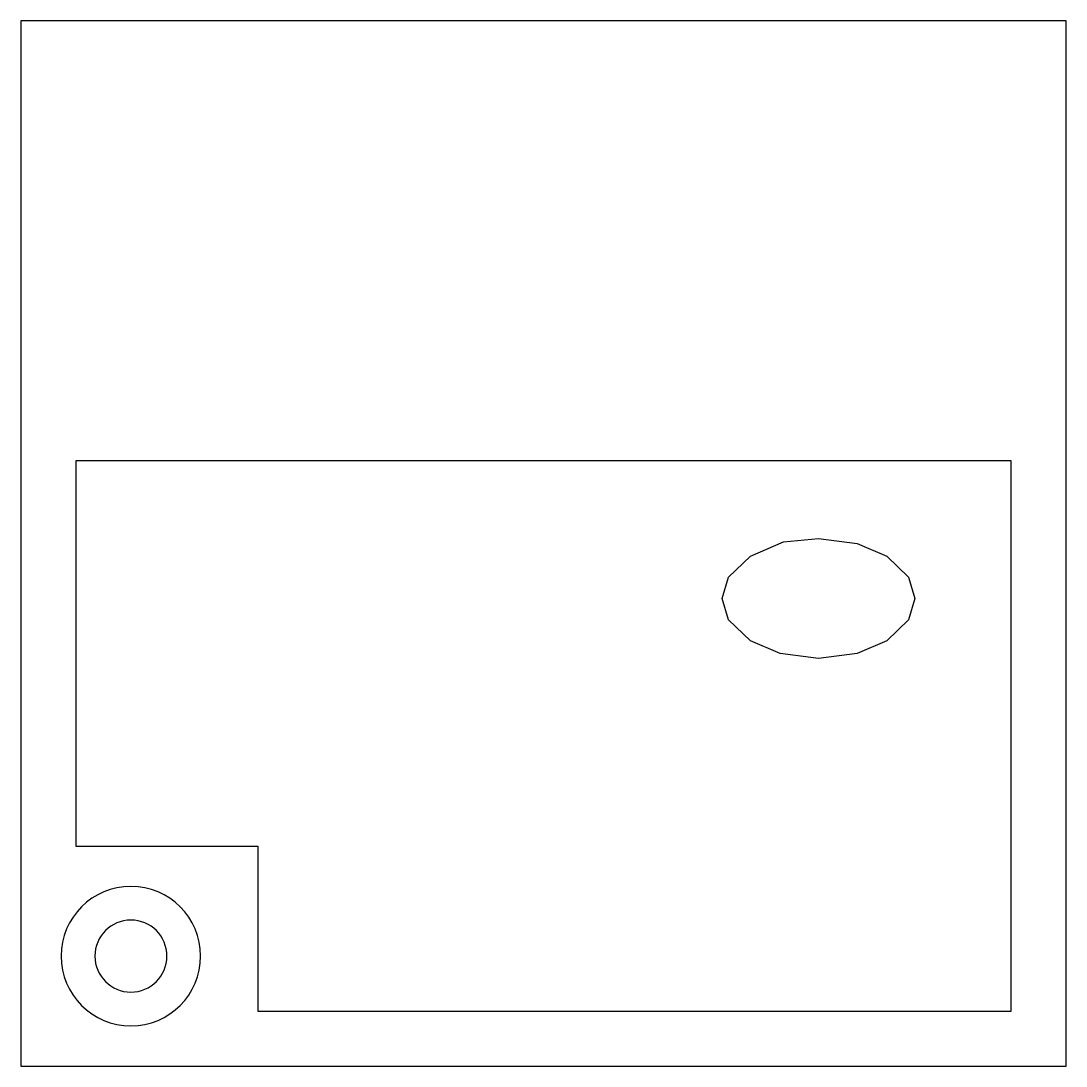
# Model space of a CAD drawing. Extents: x 119.134 to 119.934, y -8.134 to -7.334.
import ezdxf

# ---------------------------------------------------------------- set-up
doc = ezdxf.new("R2010")
doc.units = 0
doc.header["$MEASUREMENT"] = 0
doc.layers.add('MUEBLES', color=251, linetype='CONTINUOUS')
doc.layers.add('MUROS', color=1, linetype='CONTINUOUS')

# ---------------------------------------------------------------- blocks, each defined once
blk = doc.blocks.new('SECADO')
at = {"layer": 'MUEBLES'}
for points in [[(1, -0.49999), (0, -0.49999), (0, 0.49999), (1, 0.49999)], [(0.94737, 0.27332), (0.94737, -0.44736), (0.42105, -0.44736), (0.42105, 0.44736), (0.78947, 0.44736), (0.78947, 0.27332)], [(0.55263, -0.17093), (0.53225, -0.17709), (0.51201, -0.19794), (0.49848, -0.22951), (0.49518, -0.26315), (0.49986, -0.30001), (0.51201, -0.32836), (0.53225, -0.34922), (0.55263, -0.35538), (0.57301, -0.34922), (0.59325, -0.32836), (0.6054, -0.30001), (0.61008, -0.26315), (0.6054, -0.22629), (0.59325, -0.19794), (0.57301, -0.17709)]]:
    blk.add_lwpolyline(points, close=True, dxfattribs=at)
for radius in [0.06672, 0.03447]:
    blk.add_circle((0.89474, 0.39473), radius, dxfattribs=at)

msp = doc.modelspace()

# ---------------------------------------------------------------- block references
at = {"layer": 'MUROS', "xscale": -0.8, "yscale": 0.8, "zscale": 0.8, "rotation": 89.99999999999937}
msp.add_blockref('SECADO', (119.53366, -7.33445), dxfattribs=at)

doc.saveas('drawing.dxf')
